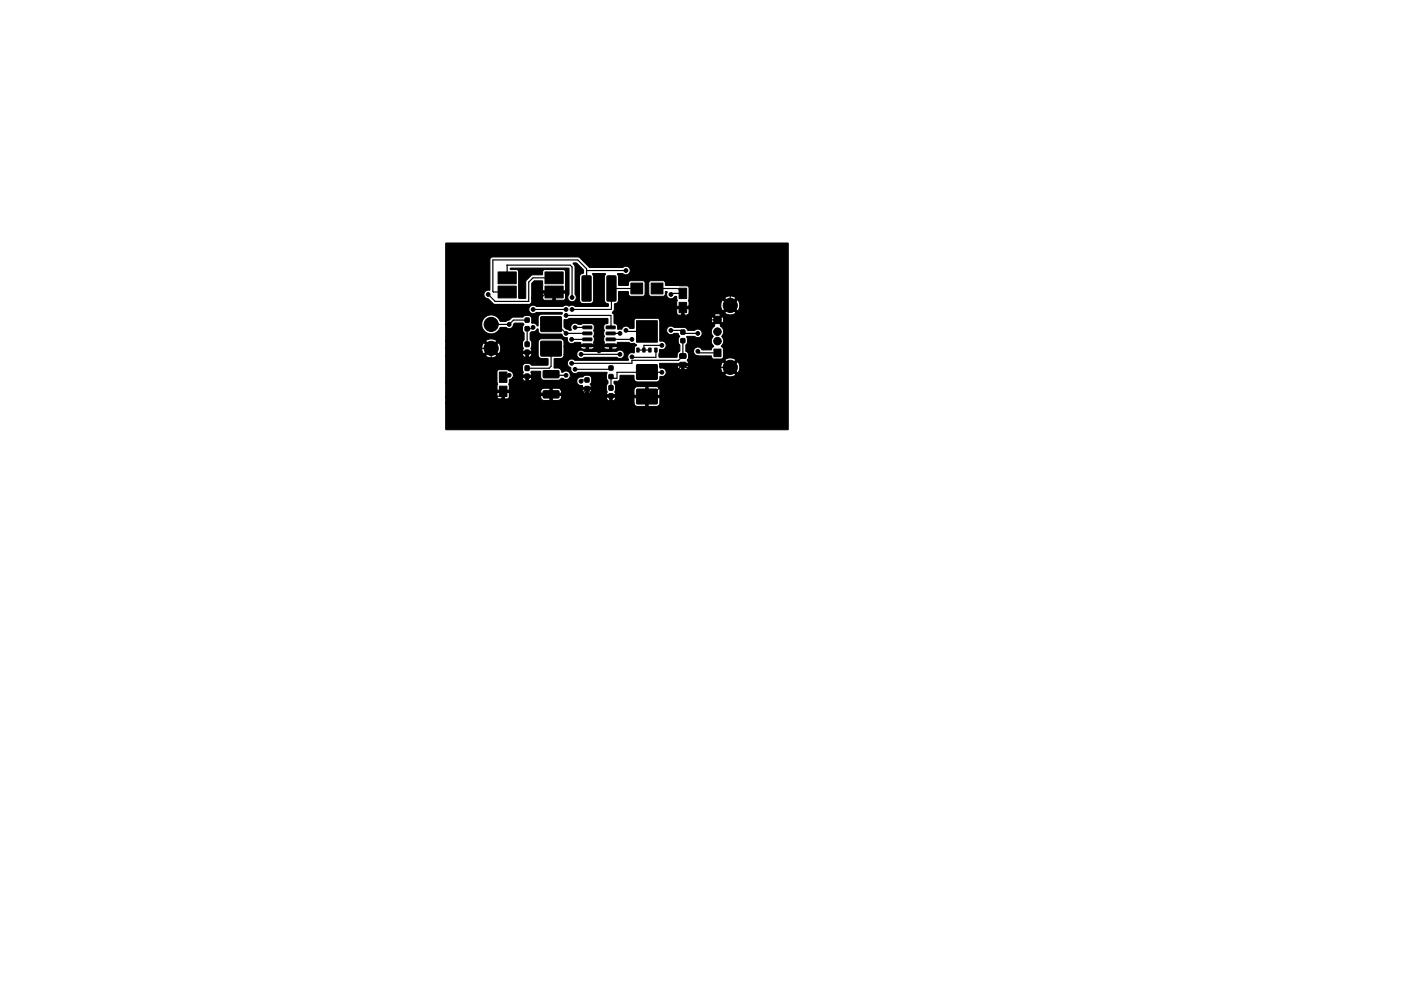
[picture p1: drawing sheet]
<svg xmlns="http://www.w3.org/2000/svg" width="297mm" height="210mm" viewBox="0 0 297 210" stroke-linecap="round" stroke-linejoin="round" font-family="sans-serif">
<g fill="#000" stroke="#000" stroke-width=".21">
<path d="M123.4 58.6l1.7-.1 .2 .2 .1 5-.2 .2h-1.6l-.2-.1zM128.7 58.6l1.7-.1 .2 .2v5l-.1 .2h-1.6l-.2-.1zM94.5 51.6h72.6v39.6h-72.5l-.1-.1v-5.6h39.9l.2 .5 .5 .2h4.2l.4-.2 .2-.4v-1.2h-2.5v1.8h-.5v-1.8h-2.5v1.1h-39.9v-1.3h10.9l.1 .3 .3 .1h1.8l.4-.3h6.6l.2 .4 .5 .3h3.1l.4-.2 .2-.4h9.6a.73 .73 0 0 0 .7 .7h.5a.73 .73 0 0 0 .7-.8h-.7v.7h-.5v-.7l-10.3 .1v-.5h-1.9v1h-.5v-1h-1.9l-.1 .4h-6.6v-.4h31.9l-.1-1.4-.2-.3-.4-.2h-1.8v1.9h-.5v-1.9h-1.8l-.4 .2-.3 .4v1.3h-26.4v-.5h11l-.1-.7h4.6a.73 .73 0 0 0 .7 .7h.5a.73 .73 0 0 0 .7-.7h-.7v.7h-.5v-.7h-5.3l-.5-.3h-1.3v1h-.5v-1h-1.3l-.5 .3-.2 .7-7.6-.1-.1 1.3h-.5v-1.3h-1v.9h-10.9v-3h10.9l.1 .3-.1 1.3h2.6v-.9l-.2-.4 .2-.9 .7-.4h2.1a.73 .73 0 0 0 .7 .7h10.8l.3 .7 .9 .2v.4h1.9v-.3a.52 .52 0 0 1 0-.9v-1l-.7-.4h-.6l-.5 .4-.9 .1-.3 .4-.1 .4h-10.2a.73 .73 0 0 0 .6-.8h-.7v.8h-.5v-.8l-2.8 .1a.93 .93 0 0 0-.7-1.5l-.3-.2h3.1l.2 .5-.2 .6h1.9l-.2-.6 .2-.2h1.8l.1 .1 .1 1.4 .5 .4h3.2l.6-.4 .9 .2a.91 .91 0 0 0 1-1.1 .91 .91 0 0 0-1.3-.6l-.5 .2-.1-.5-.4-.3-1.2-.2 .1-1.9h1.4a.77 .77 0 0 0 .7-.9h2.7a.91 .91 0 0 0 .5 .8 .91 .91 0 0 0 1-.1l6.9-.1 .5 .3a.91 .91 0 0 0 1.2-1 .91 .91 0 0 0-1.2-.8l-.5 .2h-6.8l-.5-.2a.91 .91 0 0 0-1.1 .9h-2.7v-1.7h3.4l.3 .4 .3 .2h1.9l.3-.2 .2-.4h2l.2 .4 .3 .2h1.9l.3-.2 .2-.4h-1.2v.6h-.5v-.6h-4.4v.6h-.5v-.6h-4.7l-.1-1.2-.5-.4h-4.3l-.3 .1-.3 .5v3l.3 .4 .3 .2h1.4v1.4h-3.4l-.6-.4h-.6l-.7 .4v1l-5-.1-.4 .4v2.4h-10.9v-5.7h8.4a1.95 1.95 0 0 0 2.5 0l-1.3-1.2-1.2 1.2h-8.4v-1.6h7.6l.1 .5 .3 .7 1.3-1.2h.7l1.2 1.2h5.1a.73 .73 0 0 0 .7 .7h.5a.73 .73 0 0 0 .7-.8h-.7v.8h-.5v-.8l-5.8 .1 .1-.1a1.96 1.96 0 0 0-.1-2.3l-1.2 1.2h-.7l-1.2-1.2-.5 1.2h-7.6v-1.6h8.4l1.2 1.2 1.3-1.2a1.94 1.94 0 0 0-2.5 0h-8.4v-3.5h7.6l.3 1.1 .9 .8a2.14 2.14 0 0 0 2.8-1.2h1.1l.7 .2a.97 .97 0 0 0 1-.9l.3-.2 1.6-.1 .3 .3-.3 .6v.7l.3 .6v1.3l-.3 .7v.8l.2 .4-.2 .6h1.9l-.2-.6 .2-.4v-.8l-.3-.7v-1.3l.3-.3 .8-.1 .4-.5h.2l.2 .8 .4 .3h4.4a1.14 1.14 0 0 0 1.2 .8 .95 .95 0 0 0 .4 1 .95 .95 0 0 0 1.1 0l1.2-.1 .1 .4h2.9l-.2-.4 .2-.4-.2-.8 .2-.4-.2-.9 .2-.9-.1-.3-.5-.2h-1.8l-1 .1-.6-.2a.93 .93 0 0 0-.9 .4 .93 .93 0 0 0 0 1l-.4 .1-.7-.3-.4-.4v-1.6h.7l.4-.2h8.1l.1 .1v.9l-.7 .2-.2 .4 .2 .9-.2 .4 .2 .9-.2 .3 .2 .9-.2 .4h2.9l.1-.4h2.3l.6 .3a.79 .79 0 0 1 1.1 .4l-.5 .4v1.1h-.7a.91 .91 0 0 0-.6 1.5l-.1 .1h-11.4a.94 .94 0 0 0-1.4 .4 .94 .94 0 0 0 .7 1.3 .92 .92 0 0 0 .4 1 .92 .92 0 0 0 1.1 0l6.2-.1-.1 1.2 .3 .6v.5l-.3 .5v.9l.2 .4-.2 .7h1.9l-.2-.6 .2-.5v-.9l-.3-.5v-.3l1-.3 .4-1.1h2.8l.1 1 .5 .4h4.2l.5-.2 .3-.9h.6l.5-.4h12.5a1.95 1.95 0 0 0 2.4 0l-1.2-1.2-1.2 1.2h-12.5a.98 .98 0 0 0-.1-1.1 .98 .98 0 0 0-1.1-.3v-.4h3.7l.1 .4 .6 .3h1.1l.5-.5h6.9l.1 .6 .3 .7 1.3-1.3h.7l1.2 1.3a1.94 1.94 0 0 0 0-2.5l-1.2 1.2h-.7l-1.3-1.2-.4 1.2h-6.9l.1-.3h-.9l-.1 .8h-.5v-.8l-4.6 .1-.1-.5 .1-.1h6.1l-.2-.7h7.8l1.2 1.2 1.2-1.2a1.94 1.94 0 0 0-2.4 0h-7.8l.2-.4v-.9l-.5-.6h1.5l.1 .2a.93 .93 0 0 0 .9 .8l2.9 .1a.54 .54 0 0 0 .4 .6h1.7l.3-.3 .1-1.9-.5-.6a1.43 1.43 0 0 0 .1-2.1 1.32 1.32 0 0 0-.2-2.1v-.3l-.7-.7-.7 .7 .1 .3a1.31 1.31 0 0 0-.3 2.1v.1a1.36 1.36 0 0 0 .1 2l-.6 .8h-1.8l-.5-.5a.91 .91 0 0 0-1.4 .8h-1.6v-1.3l.4-.6-.2-1.1 .1-.1h1.5l.3 .1a.91 .91 0 0 0 1.4-.9 .91 .91 0 0 0-1.6-.5h-1.4l-.7-.6h-2.3l-.2-.2a.91 .91 0 0 0-1.2 .3 .91 .91 0 0 0 .3 1.3l.5 .1 .6-.3h.8l.1 .2a.39 .39 0 0 1 .2 .7l-.2 1 .3 .6v1.2l-.5 .6-.1 .8h-3.7v-1.6h.3a.91 .91 0 0 0 1.1-1 .91 .91 0 0 0-1.2-.8l-.1-.1-.1-4.4h11l.2 .7 .8-.7h.7l.7 .7a1.22 1.22 0 0 0 0-1.4l-.7 .7h-.7l-.8-.8-.2 .8h-11l-.4-.4h-4.5l-.4 .4-.1 1.7-.8 .1-.4-.4a.93 .93 0 0 0-1.4 .5l-.8 .1-.2-1-.6-.3v-1.8l-.3-.4h13.6l.1 .3 .3 .2 7.5-.1 .7 .7 .7-.7a1.22 1.22 0 0 0-1.4 0h-5.6l.3-.4h7.5a1.95 1.95 0 0 0 2.4 0l-1.2-1.2-1.2 1.2h-7.5v-.9h-1l-.1 1.3h-.5v-1.3h-1v.9h-13.6v-.2l.4-.6v-1.1a1.15 1.15 0 0 0 .8-.8v-1.7l.2-.2 1.9 .1 .1 .7 .4 .3h2.7l.4-.5h.8l.3 .5h2.8l.3-.3 .1-.7 .2-.1 .2 .2a.92 .92 0 0 0 .3 1.3h.7l.6-.4h.3l.2 .8-.1 1.3h2.6v-.2h6.7l.1 .5 .3 .7 1.3-1.2h.7l1.2 1.2a1.95 1.95 0 0 0 0-2.4l-1.2 1.2h-.7l-1.3-1.2-.4 1.2h-6.7l-.2-1 .2-.6h7.5l1.2 1.2 1.2-1.2a1.94 1.94 0 0 0-2.4 0h-7.5v-2.1l-.3-.4-4.6-.1-.2-.8-.4-.3-2.8 .1-.2 .4v2.4h-.8v-2.5l-.4-.3h-2.8l-.3 .2-.1 .8h-2l-.1-2-.2-.5 1.1-.1 .5 .3a.91 .91 0 0 0 1.1-1.1 .91 .91 0 0 0-1.5-.5l-7.1 .1-2.1-2.2-.4-.1h-18.1l-.3 .2-.2 .4v6.4l-.2 .1a.91 .91 0 0 0-1.1 .7 .91 .91 0 0 0 .8 1.1l1.2 1.1 .4 .1h7.2l.5-.4v-1h2.3l.2 .4 .3 .1h3.9l.4-.2 .1-1.3h-2.2v1.5h-.5v-1.5h-2.2v1h-2.3v-3l.6-.6 1.7 .1v2h4.9v-4l-.3-.5h-4.2l-.3 .3-.1 .8-2.3 .1-1.2 1.3-.1 3.6h-1.3l-.1-.1v-5.6l-.4-.4h-1.4l.1-.3h12.3l.1 5.5a.93 .93 0 0 0-.1 1.3 .93 .93 0 0 0 1.4 0 .93 .93 0 0 0-.1-1.3v-5.9l-.3-.7h.7l1.4 1.5v.6l-.5 .3-.3 .5v5l.4 .7h2l.5-.4 .1-5.3-.2-.6h2.7l-.3 .6v5l.3 .6 .6 .2-.1 .5h-6.9l-.6-.3-.7 .3-.8-.3-.6 .3h-5.6l-.2-.1a.91 .91 0 0 0-1.4 .9 .91 .91 0 0 0 1.6 .5h5.4l.1 .1-.1 .3h-4.6l-.4 .6v1.7l-.1 .2-.5-.5-.8-.2v-1.2l-.6-.4h-.7l-.6 .4h-2.1l-.7 .6-.7 .3h-1.2l-.1-.2a2.01 2.01 0 0 0-2-1.2h-.1a2 2 0 0 0-1.8 2h-7.6zM105.6 60.7h3.9v2.5h-3.9zM105.6 57.7h3.9v2.5h-3.9zM105.9 78.9h1.6v2.2h-1.6zM111.4 77.7h.8v.9h-.8zM111.4 79.4h.8v.9h-.8zM111.4 72.6h.8v.9h-.8zM111.4 74.3h.8v.9h-.8zM111.4 67.5h.8v.8h-.8zM111.4 69.3h.8v.9h-.8z"/>
<path d="M115.5 57.7h3.9v2.5h-3.9zM115.5 60.7h3.9v2.5h-3.9zM115.2 78.7l3.2-.1 .1 .3v1.1l-.2 .2h-3l-.2-.3zM114.7 67.2h4.3v3.1h-4.3zM114.7 72.4h4.3v3.1h-4.3zM123.6 69.2h1.8l.1 .5-1.9 .1zM123.6 70.5l1.8-.1 .1 .5-1.9 .1zM123.6 71.7h1.8l.1 .5-1.9 .1zM123.6 73h1.8l.1 .5-1.9 .1zM128.5 73h1.9v.5l-1.8 .1zM128.5 71.7h1.9v.5l-1.8 .1zM128.5 70.5l1.9-.1v.5l-1.8 .1z"/>
<path d="M128.5 69.2h1.9v.5l-1.8 .1zM129.1 77.7h.8v.8h-.8zM129.1 79.5h.8v.8h-.8zM135 73.8h.5v.9h-.5zM133.8 60.1h2.5v2.3h-2.5zM136.3 73.8h.5v.9h-.5zM137.5 73.8h.5v.9h-.5zM135 77.4h4.3v3.1h-4.3zM138.8 73.8h.5v.9h-.5zM135 68h4.4v4.6h-4.4zM138.1 60.1h2.5v2.3h-2.5zM144 61.1h1.6v2.2h-1.6z"/>
<path d="M144 64.1h1.6v2.2h-1.6zM144.4 70h.8v.9h-.8zM144.4 71.9h.8v.8h-.8zM144.2 75.1l1.1-.1 .2 .3v.6l-.3 .1h-1l-.1-.2zM144.2 76.9h1.1l.2 .2v.6l-.3 .2h-1l-.1-.3zM151.4 74.1h1.5v1.6h-1.5zM105.9 81.9h1.6v2.2h-1.6zM115.2 83l3.2-.1 .1 .2v1.2l-.2 .2-3-.1-.2-.2zM124.1 80.2h.8v.8h-.8zM124.1 82h.8v.9h-.8zM129.1 81.8h.8v1h-.8zM129.1 83.6h.8v.9h-.8z"/>
<path d="M135 82.6h4.3v3.1h-4.3z"/>
<circle cx="132.7" cy="57.4" r=".4"/>
<circle cx="147.3" cy="59.9" r=".4"/>
<circle cx="101" cy="64.6" r=".4"/>
<circle cx="101" cy="73.9" r=".4"/>
<circle cx="103.5" cy="62.5" r=".4"/>
<circle cx="104.1" cy="77.1" r=".4"/>
<circle cx="104.1" cy="68.8" r="1.5"/>
<circle cx="104.1" cy="73.9" r="1.5"/>
<circle cx="107.9" cy="79.6" r=".4"/>
<circle cx="107.9" cy="68.8" r=".4"/>
<circle cx="109.9" cy="79.6" r=".4"/>
<circle cx="109.9" cy="75.2" r=".4"/>
<circle cx="113" cy="65.7" r=".4"/>
<circle cx="113" cy="69.5" r=".4"/>
<circle cx="120" cy="66.9" r=".4"/>
<circle cx="120" cy="70.7" r=".4"/>
<circle cx="120" cy="79.6" r=".4"/>
<circle cx="120" cy="65.7" r=".4"/>
<circle cx="121.2" cy="72" r=".4"/>
<circle cx="121.2" cy="77.1" r=".4"/>
<circle cx="121.3" cy="63.1" r=".4"/>
<circle cx="121.3" cy="65.7" r=".4"/>
<circle cx="121.9" cy="78.4" r=".4"/>
<circle cx="121.9" cy="69.5" r=".4"/>
<circle cx="123.2" cy="75.2" r=".4"/>
<circle cx="127" cy="74.5" r=".4"/>
<circle cx="131.4" cy="70.7" r=".4"/>
<circle cx="131.4" cy="75.2" r=".4"/>
<circle cx="132.7" cy="70.1" r=".4"/>
<circle cx="134" cy="75.7" r=".4"/>
<circle cx="134" cy="72" r=".4"/>
<circle cx="140.3" cy="79" r=".4"/>
<circle cx="140.3" cy="73.3" r=".4"/>
<circle cx="142.2" cy="70.1" r=".4"/>
<circle cx="142.2" cy="62.5" r=".4"/>
<circle cx="147.3" cy="65" r=".4"/>
<circle cx="148" cy="70.7" r=".4"/>
<circle cx="148" cy="74.5" r=".4"/>
<circle cx="152.1" cy="67.9" r=".8"/>
<circle cx="152.1" cy="70.4" r=".8"/>
<circle cx="152.1" cy="72.4" r=".8"/>
<circle cx="154.8" cy="77.9" r="1.5"/>
<circle cx="154.8" cy="64.8" r="1.5"/>
<circle cx="104.1" cy="84.1" r=".4"/>
<circle cx="109.9" cy="82.8" r=".4"/>
<circle cx="123.2" cy="80.9" r=".4"/>
<circle cx="127" cy="82.2" r=".4"/>
</g>
<g fill="none" stroke="#000" stroke-width=".25">
<path d="M107.5 58.9v-2.7h13.4l.4 .4v6.5M117.5 58.9h-4.5l-.9 .9v4.1h-7.1l-1.5-1.4M132.7 57.4l-8.3 .1M147.3 59.9h7.6l-.1 .1v4.8l2 2v9.1l-2 2h-9.4l-.6-.5-6.8 6.7-12-.1-1.5-1.6M101 73.9h3.1v3.2M107.9 79.6l-.4 .4h-.8M109.9 79.6h1.6l.3 .3v3.5l.2 .3h11.2l1.5-1.5h2.3M111.8 74.8h-1.5l-.4 .4M111.8 67.9h-2.9l-1 .9h-3.8M113 69.5l-.2 .2h-1v3.3M113 65.7h7M116.8 68.8h1.3l1.9 1.9h4.5"/>
<path d="M116.8 79.4l.3 .2h2.9M116.8 74v3.7l-.4 .4h-4.6M117.5 61.9h-1.5l-2.7 2.7h-12.3M120 66.9h9.5v2.6M121.2 72h3.3M121.9 69.5h2.6M123.2 75.2h8.2M124.4 61.2v-4.2l-1.9-1.9h-18v6.7l3 .1M124.5 73.3v1.2h5v-1.2M127 74.5h.1M129.5 70.7h1.9M129.5 72h4.5"/>
<path d="M129.5 78.1l-.2 .3h-7.4M132.7 70.1l.2 .2h4.3M135 61.2h-5.4l-.1 4.5h-8.2M135.3 74.3h2.5M139.1 74.3v1.5l-5.1-.1M139.3 61.2h4.4l1.1 1h-2.3l-.3 .3M140.3 79h-9.5v1.3h-.9l-.4-.4v2.4M140.3 73.3h-3.8v1M142.2 70.1h2.2l.7 .6h2.9M144.8 65.2h2.3l.2-.2 2.9 2.9h1.9M144.8 72.3v3.2l-.9 .9h-9.9v.7h-12.8M148 74.5l.3 .4h3.8"/>
<path d="M109.9 82.8l-.3 .2h-2.9v1.1h-2.6M124.5 80.6h-1l-.3 .3"/>
</g>
</svg>
